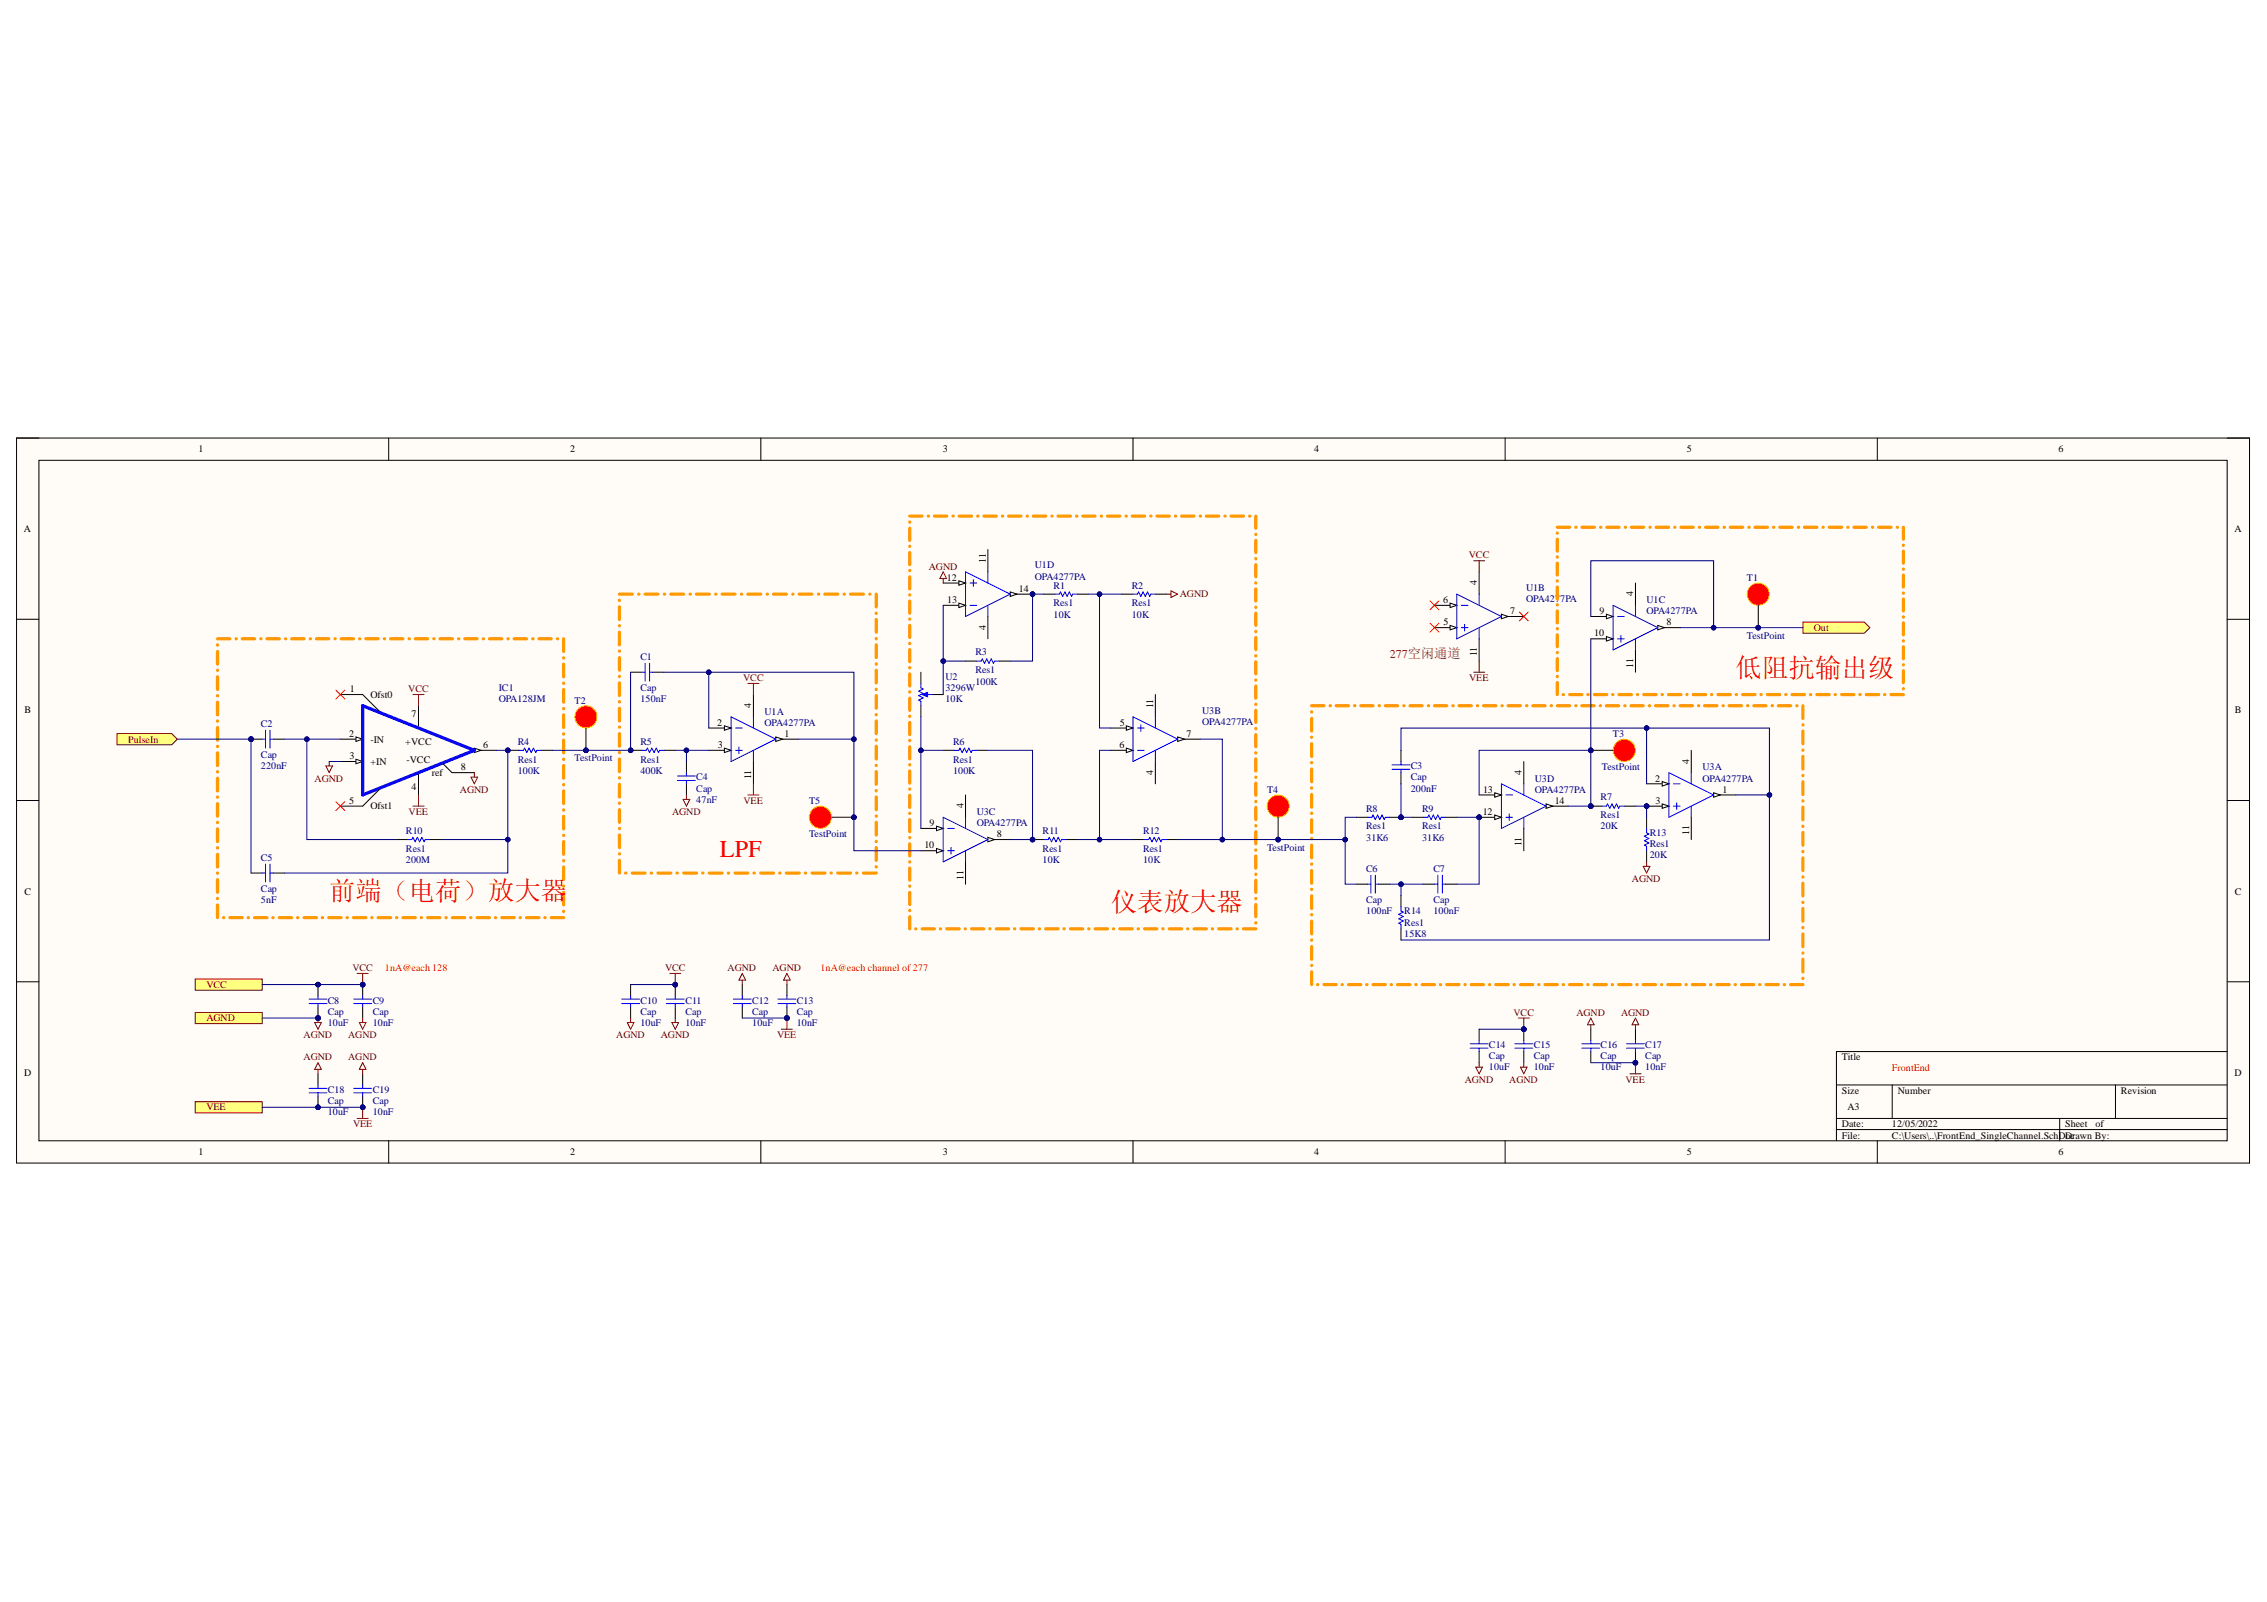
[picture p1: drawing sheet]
<svg xmlns="http://www.w3.org/2000/svg" width="297mm" height="210mm" viewBox="0 0 297 210" stroke-linecap="round" stroke-linejoin="round" font-family="sans-serif">
<defs><g id="words">
<g font-size="3.5" fill="#f00">
<text x="227.4" y="88.7">低阻抗输出级</text>
<text x="43.1" y="117.9">前端（电荷）放大器</text>
<text x="145.5" y="119.4">仪表放大器</text>
</g>
<text font-size="3.2" fill="#f00" x="94.3" y="112.2">LPF</text>
<text font-size="1.6" fill="#85200c" x="182.1" y="86.2">277空闲通道</text>
<g font-size="1.3">
<text x="26" y="59.3">1</text>
<text x="74.7" y="59.3">2</text>
<text x="123.5" y="59.3">3</text>
<text x="172.2" y="59.3">4</text>
<text x="221" y="59.3">5</text>
<text x="269.7" y="59.3">6</text>
<text x="3.1" y="69.7">A</text>
<text x="292.8" y="69.7">A</text>
<text x="124.1" y="76.1">12</text>
<text x="129.2" y="73.7" transform="rotate(-90 129.2 73.7)">11</text>
<text x="133.5" y="77.6">14</text>
<text x="193.5" y="76.7" transform="rotate(-90 193.5 76.7)">4</text>
<text x="124.1" y="79">13</text>
<text x="129.2" y="82.5" transform="rotate(-90 129.2 82.5)">4</text>
<text x="189.1" y="79">6</text>
<text x="189.1" y="81.9">5</text>
<text x="197.9" y="80.5">7</text>
<text x="208.9" y="83.4">10</text>
<text x="209.6" y="80.5">9</text>
<text x="214" y="78.1" transform="rotate(-90 214 78.1)">4</text>
<text x="218.4" y="81.9">8</text>
<text x="193.5" y="86" transform="rotate(-90 193.5 86)">11</text>
<text x="214" y="87.5" transform="rotate(-90 214 87.5)">11</text>
<text x="3.2" y="93.5">B</text>
<text x="45.8" y="90.7">1</text>
<text x="48.5" y="91.4">Ofst0</text>
<text x="53.9" y="93.9">7</text>
<text x="94" y="95.1">2</text>
<text x="98.4" y="92.8" transform="rotate(-90 98.4 92.8)">4</text>
<text x="146.7" y="95.1">5</text>
<text x="151.1" y="92.8" transform="rotate(-90 151.1 92.8)">11</text>
<text x="292.8" y="93.5">B</text>
<text x="45.7" y="96.5">2</text>
<text x="45.8" y="99.5">3</text>
<text x="48.5" y="97.3">-IN</text>
<text x="48.5" y="100.2">+IN</text>
<text x="53.1" y="97.6">+VCC</text>
<text x="53.3" y="99.9">-VCC</text>
<text x="56.6" y="101.7">ref</text>
<text x="60.4" y="100.9">8</text>
<text x="63.3" y="98">6</text>
<text x="94.1" y="98">3</text>
<text x="102.8" y="96.5">1</text>
<text x="146.7" y="98">6</text>
<text x="151.1" y="101.6" transform="rotate(-90 151.1 101.6)">4</text>
<text x="155.5" y="96.5">7</text>
<text x="199.4" y="101.5" transform="rotate(-90 199.4 101.5)">4</text>
<text x="221.3" y="100" transform="rotate(-90 221.3 100)">4</text>
<text x="45.7" y="105.3">5</text>
<text x="48.5" y="106.1">Ofst1</text>
<text x="53.9" y="103.6">4</text>
<text x="98.4" y="102.1" transform="rotate(-90 98.4 102.1)">11</text>
<text x="126.2" y="105.9" transform="rotate(-90 126.2 105.9)">4</text>
<text x="194.3" y="106.8">12</text>
<text x="194.3" y="103.9">13</text>
<text x="203.7" y="105.3">14</text>
<text x="216.9" y="102.4">2</text>
<text x="216.9" y="105.3">3</text>
<text x="225.7" y="103.9">1</text>
<text x="121.1" y="111.2">10</text>
<text x="121.8" y="108.2">9</text>
<text x="130.6" y="109.7">8</text>
<text x="199.4" y="110.9" transform="rotate(-90 199.4 110.9)">11</text>
<text x="221.3" y="109.4" transform="rotate(-90 221.3 109.4)">11</text>
<text x="3.2" y="117.2">C</text>
<text x="126.2" y="115.3" transform="rotate(-90 126.2 115.3)">11</text>
<text x="292.8" y="117.2">C</text>
<text x="3.2" y="140.9">D</text>
<text x="241.3" y="138.9">Title</text>
<text x="241.3" y="143.3">Size</text>
<text x="248.7" y="143.3">Number</text>
<text x="277.9" y="143.3">Revision</text>
<text x="292.8" y="140.9">D</text>
<text x="241.3" y="147.7">Date:</text>
<text x="241.3" y="149.2">File:</text>
<text x="242.1" y="145.5">A3</text>
<text x="247.9" y="147.7">12/05/2022</text>
<text x="247.9" y="149.2">C:\Users\..\FrontEnd_SingleChannel.SchDDrawn By:</text>
<text x="270.6" y="147.7">Sheet</text>
<text x="270.6" y="149.2">oc</text>
<text x="274.6" y="147.7">of</text>
<text x="26" y="151.4">1</text>
<text x="74.7" y="151.4">2</text>
<text x="123.5" y="151.4">3</text>
<text x="172.2" y="151.4">4</text>
<text x="221" y="151.4">5</text>
<text x="269.7" y="151.4">6</text>
</g>
<g font-size="1.3" fill="#800000">
<text x="121.7" y="74.6">AGND</text>
<text x="192.5" y="73.2">VCC</text>
<text x="154.6" y="78.3">AGND</text>
<text x="237.7" y="82.7">Out</text>
<text x="97.4" y="89.3">VCC</text>
<text x="192.5" y="89.3">VEE</text>
<text x="53.5" y="90.7">VCC</text>
<text x="16.8" y="97.3">PulseIn</text>
<text x="41.2" y="102.4">AGND</text>
<text x="53.5" y="106.8">VEE</text>
<text x="60.3" y="103.9">AGND</text>
<text x="88.1" y="106.8">AGND</text>
<text x="97.4" y="105.3">VEE</text>
<text x="213.8" y="115.6">AGND</text>
<text x="27" y="129.4">VCC</text>
<text x="46.2" y="127.2">VCC</text>
<text x="87.1" y="127.2">VCC</text>
<text x="95.3" y="127.2">AGND</text>
<text x="101.2" y="127.2">AGND</text>
<text x="27" y="133.8">AGND</text>
<text x="39.8" y="136">AGND</text>
<text x="45.6" y="136">AGND</text>
<text x="80.7" y="136">AGND</text>
<text x="86.6" y="136">AGND</text>
<text x="101.8" y="136">VEE</text>
<text x="198.3" y="133.1">VCC</text>
<text x="206.6" y="133.1">AGND</text>
<text x="212.4" y="133.1">AGND</text>
<text x="39.8" y="138.9">AGND</text>
<text x="45.6" y="138.9">AGND</text>
<text x="191.9" y="141.9">AGND</text>
<text x="197.8" y="141.9">AGND</text>
<text x="213" y="141.9">VEE</text>
<text x="27" y="145.5">VEE</text>
<text x="46.3" y="147.7">VEE</text>
</g>
<g font-size="1.3" fill="#000080">
<text x="135.6" y="74.5">U1D</text>
<text x="135.6" y="75.9">OPA4277PA</text>
<text x="138" y="77.1">R1</text>
<text x="148.3" y="77.1">R2</text>
<text x="200" y="77.4">U1B</text>
<text x="228.9" y="76.1">T1</text>
<text x="138" y="80.9">10K</text>
<text x="138" y="79.5">Res1</text>
<text x="148.3" y="80.9">10K</text>
<text x="148.3" y="79.5">Res1</text>
<text x="200" y="78.9">OPA4277PA</text>
<text x="215.7" y="79">U1C</text>
<text x="215.7" y="80.5">OPA4277PA</text>
<text x="228.9" y="83.7">TestPoint</text>
<text x="83.9" y="86.5">C1</text>
<text x="123.9" y="89.1">U2</text>
<text x="127.8" y="89.7">100K</text>
<text x="127.8" y="85.9">R3</text>
<text x="127.8" y="88.2">Res1</text>
<text x="34.2" y="95.2">C2</text>
<text x="65.3" y="90.6">IC1</text>
<text x="65.3" y="92">OPA128JM</text>
<text x="75.3" y="92.2">T2</text>
<text x="83.9" y="92">150nF</text>
<text x="83.9" y="90.6">Cap</text>
<text x="100.2" y="93.6">U1A</text>
<text x="100.2" y="95.1">OPA4277PA</text>
<text x="123.9" y="92">10K</text>
<text x="123.9" y="90.6">3296W</text>
<text x="157.5" y="93.5">U3B</text>
<text x="157.5" y="94.9">OPA4277PA</text>
<text x="34.2" y="100.8">220nF</text>
<text x="34.2" y="99.3">Cap</text>
<text x="67.8" y="101.4">100K</text>
<text x="67.8" y="97.6">R4</text>
<text x="67.8" y="99.9">Res1</text>
<text x="75.3" y="99.8">TestPoint</text>
<text x="83.9" y="101.4">400K</text>
<text x="83.9" y="97.6">R5</text>
<text x="83.9" y="99.9">Res1</text>
<text x="124.9" y="101.4">100K</text>
<text x="124.9" y="97.6">R6</text>
<text x="124.9" y="99.9">Res1</text>
<text x="184.8" y="100.8">C3</text>
<text x="209.9" y="100.9">TestPoint</text>
<text x="211.3" y="96.5">T3</text>
<text x="223.1" y="100.9">U3A</text>
<text x="91.2" y="105.2">47nF</text>
<text x="91.2" y="102.2">C4</text>
<text x="91.2" y="103.7">Cap</text>
<text x="106" y="105.3">T5</text>
<text x="128" y="106.8">U3C</text>
<text x="166" y="103.9">T4</text>
<text x="179" y="106.3">R8</text>
<text x="184.8" y="103.7">200nF</text>
<text x="184.8" y="102.2">Cap</text>
<text x="186.3" y="106.3">R9</text>
<text x="201.1" y="102.4">U3D</text>
<text x="201.1" y="103.9">OPA4277PA</text>
<text x="209.7" y="104.9">R7</text>
<text x="209.7" y="107.2">Res1</text>
<text x="223.1" y="102.4">OPA4277PA</text>
<text x="34.2" y="112.8">C5</text>
<text x="53.2" y="113.1">200M</text>
<text x="53.2" y="109.3">R10</text>
<text x="53.2" y="111.6">Res1</text>
<text x="106" y="109.7">TestPoint</text>
<text x="128" y="108.2">OPA4277PA</text>
<text x="136.6" y="113.1">10K</text>
<text x="136.6" y="109.3">R11</text>
<text x="136.6" y="111.6">Res1</text>
<text x="149.8" y="113.1">10K</text>
<text x="149.8" y="109.3">R12</text>
<text x="149.8" y="111.6">Res1</text>
<text x="166" y="111.5">TestPoint</text>
<text x="179" y="110.2">31K6</text>
<text x="179" y="108.7">Res1</text>
<text x="186.3" y="110.2">31K6</text>
<text x="186.3" y="108.7">Res1</text>
<text x="209.7" y="108.7">20K</text>
<text x="216.2" y="112.5">20K</text>
<text x="216.2" y="109.6">R13</text>
<text x="216.2" y="111">Res1</text>
<text x="34.2" y="118.3">5nF</text>
<text x="34.2" y="116.9">Cap</text>
<text x="179" y="119.8">100nF</text>
<text x="179" y="114.3">C6</text>
<text x="179" y="118.3">Cap</text>
<text x="184" y="119.8">R14</text>
<text x="187.8" y="119.8">100nF</text>
<text x="187.8" y="114.3">C7</text>
<text x="187.8" y="118.3">Cap</text>
<text x="184" y="122.7">15K8</text>
<text x="184" y="121.3">Res1</text>
<text x="43" y="131.5">C8</text>
<text x="48.8" y="131.5">C9</text>
<text x="83.9" y="131.5">C10</text>
<text x="89.8" y="131.5">C11</text>
<text x="98.6" y="131.5">C12</text>
<text x="104.4" y="131.5">C13</text>
<text x="43" y="134.4">10uF</text>
<text x="43" y="132.9">Cap</text>
<text x="48.8" y="134.4">10nF</text>
<text x="48.8" y="132.9">Cap</text>
<text x="83.9" y="134.4">10uF</text>
<text x="83.9" y="132.9">Cap</text>
<text x="89.8" y="134.4">10nF</text>
<text x="89.8" y="132.9">Cap</text>
<text x="98.6" y="134.4">10uF</text>
<text x="98.6" y="132.9">Cap</text>
<text x="104.4" y="134.4">10nF</text>
<text x="104.4" y="132.9">Cap</text>
<text x="195.1" y="137.3">C14</text>
<text x="201" y="137.3">C15</text>
<text x="209.7" y="137.3">C16</text>
<text x="215.6" y="137.3">C17</text>
<text x="43" y="143.2">C18</text>
<text x="48.8" y="143.2">C19</text>
<text x="195.1" y="140.3">10uF</text>
<text x="195.1" y="138.8">Cap</text>
<text x="201" y="140.3">10nF</text>
<text x="201" y="138.8">Cap</text>
<text x="209.7" y="140.3">10uF</text>
<text x="209.7" y="138.8">Cap</text>
<text x="215.6" y="140.3">10nF</text>
<text x="215.6" y="138.8">Cap</text>
<text x="43" y="146.1">10uF</text>
<text x="43" y="144.7">Cap</text>
<text x="48.8" y="146.1">10nF</text>
<text x="48.8" y="144.7">Cap</text>
</g>
<g font-size="1.3" fill="#f00">
<text x="50.4" y="127.2">1nA@each 128</text>
<text x="107.5" y="127.2">1nA@each channel of277</text>
<text x="247.9" y="140.4">FrontEnd</text>
</g>
</g></defs>
<path d="M2.2 57.4h292.5v95h-292.5z" fill-rule="evenodd" fill="#fffcf8"/>
<path d="M2.2 57.4h292.5v95h-292.5z" fill="none" stroke="#000" stroke-width=".13"/>
<path d="M5.1 60.3h286.7v89.2h-286.7z" fill-rule="evenodd" fill="#fffcf8"/>
<g fill="none" stroke="#000" stroke-width=".13">
<path d="M2.2 57.4h2.9M50.9 57.4v2.9M99.7 57.4v2.9M148.5 57.4v2.9M197.2 57.4v2.9M246 57.4v2.9M291.8 57.4h2.9v2.9M5.1 60.3h286.7v89.2h-286.7zM2.2 81.1h2.9M101.6 96.8h3M291.8 81.1h2.9M2.2 104.9h2.9"/>
<path d="M291.8 104.9h2.9M2.2 128.6h2.9M291.8 128.6h2.9M291.8 137.8h-51.2v11.7M50.9 149.5v2.9M99.7 149.5v2.9M148.5 149.5v2.9M197.2 149.5v2.9M240.6 142.2h51.2M240.6 146.5h51.2M240.6 148h51.2M246 149.5v2.9"/>
<path d="M247.9 142.2v4.3M269.9 146.5v3M277.2 142.2v4.3M294.7 149.5v2.9"/>
</g>
<path d="M101.6 96.6l.9 .2-.9 .3z" fill="#f8fcff"/>
<path d="M92.9 95.4h2.9M101.6 96.6l.9 .2-.9 .3z" fill="none" stroke="#000" stroke-width=".13"/>
<path d="M94.9 95.1l.9 .3-.9 .3z" fill="#f8fcff"/>
<path d="M92.9 98.3h2.9M94.9 95.1l.9 .3-.9 .3z" fill="none" stroke="#000" stroke-width=".13"/>
<path d="M94.9 98l.9 .3-.9 .3z" fill="#f8fcff"/>
<path d="M94.9 98l.9 .3-.9 .3zM98.7 91v2.9M98.7 99.8v2.9M145.5 95.4h3" fill="none" stroke="#000" stroke-width=".13"/>
<path d="M95.8 93.9l5.8 2.9-5.8 3zM96.4 95.4h.9M96.4 98.3h.9M96.8 97.9v.9M98.7 93.9v1.5M98.7 98.3v1.5" fill="none" stroke="#00f" stroke-width=".13"/>
<path d="M147.6 95.1l.9 .3-.9 .3z" fill="#f8fcff"/>
<path d="M145.5 98.3h3M147.6 95.1l.9 .3-.9 .3z" fill="none" stroke="#000" stroke-width=".13"/>
<path d="M147.6 98l.9 .3-.9 .3z" fill="#f8fcff"/>
<path d="M147.6 98l.9 .3-.9 .3zM154.3 96.8h2.9" fill="none" stroke="#000" stroke-width=".13"/>
<path d="M154.3 96.6l.9 .2-.9 .3z" fill="#f8fcff"/>
<path d="M151.4 91v2.9M151.4 99.8v2.9M154.3 96.6l.9 .2-.9 .3zM129.4 110h3" fill="none" stroke="#000" stroke-width=".13"/>
<path d="M148.5 93.9l5.8 2.9-5.8 3zM149 98.3h.9M149 95.4h.9M149.5 95v.8M151.4 93.9v1.5M151.4 98.3v1.5" fill="none" stroke="#00f" stroke-width=".13"/>
<path d="M129.4 109.7l.9 .3-.9 .3z" fill="#f8fcff"/>
<path d="M120.7 108.5h2.9M129.4 109.7l.9 .3-.9 .3z" fill="none" stroke="#000" stroke-width=".13"/>
<path d="M122.7 108.3l.9 .2-.9 .3z" fill="#f8fcff"/>
<path d="M120.7 111.5h2.9M122.7 108.3l.9 .2-.9 .3z" fill="none" stroke="#000" stroke-width=".13"/>
<path d="M122.7 111.2l.9 .3-.9 .3z" fill="#f8fcff"/>
<path d="M122.7 111.2l.9 .3-.9 .3zM126.5 104.2v2.9M126.5 112.9v3" fill="none" stroke="#000" stroke-width=".13"/>
<path d="M123.6 107.1l5.8 2.9-5.8 2.9zM124.2 108.5h.9M124.2 111.5h.9M124.6 111v.9M126.5 107.1v1.4M126.5 111.5v1.4" fill="none" stroke="#00f" stroke-width=".13"/>
<circle cx="135.3" cy="77.9" r=".29" fill="#000080"/>
<circle cx="135.3" cy="77.9" r=".29" fill="none" stroke="#000080" stroke-width=".13"/>
<path d="M123.6 76.4h2.9" fill="none" stroke="#000" stroke-width=".13"/>
<path d="M125.6 76.1l.9 .3-.9 .3z" fill="#f8fcff"/>
<path d="M123.6 79.3h2.9M125.6 76.1l.9 .3-.9 .3z" fill="none" stroke="#000" stroke-width=".13"/>
<path d="M125.6 79l.9 .3-.9 .3z" fill="#f8fcff"/>
<path d="M125.6 79l.9 .3-.9 .3zM132.4 77.8h2.9" fill="none" stroke="#000" stroke-width=".13"/>
<path d="M132.4 77.6l.8 .2-.8 .3z" fill="#f8fcff"/>
<path d="M132.4 77.6l.8 .2-.8 .3z" fill="none" stroke="#000" stroke-width=".13"/>
<circle cx="135.3" cy="77.9" r=".29" fill="#000080"/>
<circle cx="135.3" cy="77.9" r=".29" fill="none" stroke="#000080" stroke-width=".13"/>
<path d="M126.5 74.9l5.9 2.9-5.9 3zM127.1 79.3h.9M127.1 76.4h.9M127.5 76v.8M129.4 74.9v1.5M129.4 79.3v1.5" fill="none" stroke="#00f" stroke-width=".13"/>
<path d="M129.4 72v2.9M129.4 80.8v2.9" fill="none" stroke="#000" stroke-width=".13"/>
<path d="M15.3 96.1h7.2l.7 .7-.7 .8h-7.2z" fill-rule="evenodd" fill="#ffff80"/>
<path d="M15.3 96.1h7.2l.7 .7-.7 .8h-7.2z" fill="none" stroke="#800000" stroke-width=".13"/>
<path d="M44.6 91h2.9M44.6 96.8h2.9" fill="none" stroke="#000" stroke-width=".13"/>
<path d="M46.6 96.6l.9 .2-.9 .3z" fill="#f8fcff"/>
<path d="M44.6 99.8h2.9M46.6 96.6l.9 .2-.9 .3z" fill="none" stroke="#000" stroke-width=".13"/>
<path d="M46.6 99.5l.9 .3-.9 .3z" fill="#f8fcff"/>
<path d="M46.6 99.5l.9 .3-.9 .3zM62.1 98.3h3M44.6 105.6h2.9M54.8 101.2v3" fill="none" stroke="#000" stroke-width=".13"/>
<path d="M62.1 98l.9 .3-.9 .3z" fill="#f8fcff"/>
<path d="M47.5 91l2.2 2.2M54.8 92.5v2.9M62.1 98l.9 .3-.9 .3zM49.7 103.4l-2.2 2.2M58.1 100.1l1.1 1.1h2.9" fill="none" stroke="#000" stroke-width=".13"/>
<path d="M47.5 92.5l14.6 5.8-14.6 5.9z" fill="none" stroke="#00f" stroke-width=".42"/>
<path d="M25.6 132.7h8.8v1.4h-8.8z" fill-rule="evenodd" fill="#ffff80"/>
<path d="M25.6 132.7h8.8v1.4h-8.8z" fill="none" stroke="#800000" stroke-width=".13"/>
<path d="M44 90.4l1.2 1.2M45.2 90.4l-1.2 1.2M44 105l1.2 1.2M45.2 105l-1.2 1.2" fill="none" stroke="#f00" stroke-width=".13"/>
<path d="M51.9 110h1.5M56.3 110h1.5" fill="none" stroke="#000" stroke-width=".13"/>
<path d="M53.4 110h.6l.1-.3 .3 .6 .3-.6 .3 .6 .3-.6 .3 .6 .1-.3h.6" fill="none" stroke="#00f" stroke-width=".13"/>
<circle cx="32.9" cy="96.9" r=".29" fill="#000080"/>
<circle cx="32.9" cy="96.9" r=".29" fill="none" stroke="#000080" stroke-width=".13"/>
<path d="M32.9 96.8h1.5" fill="none" stroke="#000" stroke-width=".13"/>
<circle cx="32.9" cy="96.9" r=".29" fill="#000080"/>
<circle cx="32.9" cy="96.9" r=".29" fill="none" stroke="#000080" stroke-width=".13"/>
<path d="M35.8 96.8h1.5M32.9 114.4h1.5M35.8 114.4h1.5" fill="none" stroke="#000" stroke-width=".13"/>
<path d="M34.4 96.8h.4M34.8 95.7v2.3M35.4 95.7v2.3M35.4 96.8h.4M34.4 114.4h.4M34.8 113.2v2.4M35.4 113.2v2.4M35.4 114.4h.4" fill="none" stroke="#00f" stroke-width=".13"/>
<path d="M43.1 99.8v.6M54.1 91h1.5M54.8 91v1.5M42.7 100.4h.9l-.5 .8zM54.1 105.6h1.5M54.8 104.2v1.4M61.7 101.8h.9l-.5 .9zM62.1 101.2v.6" fill="none" stroke="#800000" stroke-width=".13"/>
<circle cx="66.5" cy="98.3" r=".29" fill="#000080"/>
<circle cx="66.5" cy="98.3" r=".29" fill="none" stroke="#000080" stroke-width=".13"/>
<path d="M66.5 98.3h1.5" fill="none" stroke="#000" stroke-width=".13"/>
<circle cx="66.5" cy="98.3" r=".29" fill="#000080"/>
<circle cx="66.5" cy="98.3" r=".29" fill="none" stroke="#000080" stroke-width=".13"/>
<path d="M70.9 98.3h1.5" fill="none" stroke="#000" stroke-width=".13"/>
<path d="M68 98.3h.6l.1-.3 .3 .6 .3-.6 .3 .6 .3-.6 .3 .6 .1-.3h.6" fill="none" stroke="#00f" stroke-width=".13"/>
<circle cx="82.6" cy="98.3" r=".29" fill="#000080"/>
<circle cx="82.6" cy="98.3" r=".29" fill="none" stroke="#000080" stroke-width=".13"/>
<path d="M82.6 98.3h1.5" fill="none" stroke="#000" stroke-width=".13"/>
<circle cx="82.6" cy="98.3" r=".29" fill="#000080"/>
<circle cx="82.6" cy="98.3" r=".29" fill="none" stroke="#000080" stroke-width=".13"/>
<path d="M82.6 88.1h1.5M85.6 88.1h1.4M87 98.3h1.5M89.9 99.8v1.4M120.7 88.1v1.4M120.7 92.5v1.4M122.1 91h1.5M123.6 98.3h1.5M128 98.3h1.4M89.9 102.7v1.5" fill="none" stroke="#000" stroke-width=".13"/>
<path d="M84.1 98.3h.6l.1-.3 .3 .6 .3-.6 .3 .6 .3-.6 .3 .6 .1-.3h.6M84.1 88.1h.4M84.5 86.9v2.3M85.1 86.9v2.3M85.1 88.1h.5M120.7 89.5v.6l.3 .2-.6 .3 .6 .3-.6 .3 .6 .2-.6 .3 .3 .2v.6M125.1 98.3h.5l.2-.3 .3 .6 .3-.6 .3 .6 .3-.6 .2 .6 .2-.3h.6M88.8 101.7h2.3M88.8 102.3h2.3M89.9 101.2v.5M89.9 102.3v.4" fill="none" stroke="#00f" stroke-width=".13"/>
<path d="M89.5 104.7h.9l-.5 .9zM89.9 104.2v.5" fill="none" stroke="#800000" stroke-width=".13"/>
<path d="M120.8 91l.7-.3v.6z" fill="#00f"/>
<path d="M120.8 91l.7-.3v.6zM121.5 91h.6M128 86.6h.6l.1-.3 .3 .6 .3-.6 .3 .6 .3-.6 .3 .6 .1-.3h.6" fill="none" stroke="#00f" stroke-width=".13"/>
<path d="M126.5 86.6h1.5M130.9 86.6h1.5" fill="none" stroke="#000" stroke-width=".13"/>
<path d="M123.6 74.9l.4 .9h-.9zM123.6 75.8v.6M98 89.5h1.4M98.7 89.5v1.5M98 104.2h1.4M98.7 102.7v1.5" fill="none" stroke="#800000" stroke-width=".13"/>
<circle cx="135.3" cy="110" r=".29" fill="#000080"/>
<circle cx="135.3" cy="110" r=".29" fill="none" stroke="#000080" stroke-width=".13"/>
<path d="M135.3 110h1.5" fill="none" stroke="#000" stroke-width=".13"/>
<circle cx="135.3" cy="110" r=".29" fill="#000080"/>
<circle cx="135.3" cy="110" r=".29" fill="none" stroke="#000080" stroke-width=".13"/>
<path d="M136.8 77.8h1.4M141.1 77.8h1.5M147 77.8h1.5M151.4 77.8h1.4M139.7 110h1.4M148.5 110h1.4M152.8 110h1.5" fill="none" stroke="#000" stroke-width=".13"/>
<path d="M138.2 77.8h.6l.1-.2 .3 .5 .3-.5 .3 .5 .3-.5 .3 .5 .2-.3h.5M148.5 77.8h.5l.2-.2 .3 .5 .3-.5 .3 .5 .3-.5 .2 .5 .2-.3h.6M136.8 110h.5l.2-.3 .3 .6 .3-.6 .3 .6 .3-.6 .2 .6 .2-.3h.6M149.9 110h.6l.1-.3 .3 .6 .3-.6 .3 .6 .3-.6 .3 .6 .2-.3h.5" fill="none" stroke="#00f" stroke-width=".13"/>
<path d="M152.8 77.8h.6M153.4 77.4l.9 .4-.9 .5z" fill="none" stroke="#800000" stroke-width=".13"/>
<circle cx="215.7" cy="105.6" r=".29" fill="#000080"/>
<circle cx="215.7" cy="105.6" r=".29" fill="none" stroke="#000080" stroke-width=".13"/>
<path d="M224.5 104.2h3" fill="none" stroke="#000" stroke-width=".13"/>
<path d="M224.5 103.9l.9 .3-.9 .3z" fill="#f8fcff"/>
<path d="M215.8 102.7h2.9M224.5 103.9l.9 .3-.9 .3z" fill="none" stroke="#000" stroke-width=".13"/>
<path d="M217.8 102.4l.9 .3-.9 .3z" fill="#f8fcff"/>
<path d="M215.8 105.6h2.9M217.8 102.4l.9 .3-.9 .3z" fill="none" stroke="#000" stroke-width=".13"/>
<path d="M217.8 105.3l.9 .3-.9 .3z" fill="#f8fcff"/>
<path d="M217.8 105.3l.9 .3-.9 .3z" fill="none" stroke="#000" stroke-width=".13"/>
<circle cx="215.7" cy="105.6" r=".29" fill="#000080"/>
<circle cx="215.7" cy="105.6" r=".29" fill="none" stroke="#000080" stroke-width=".13"/>
<path d="M218.7 101.2l5.8 3-5.8 2.9zM219.3 102.7h.8M219.3 105.6h.8M219.7 105.2v.9M221.6 101.2v1.5M221.6 105.6v1.5" fill="none" stroke="#00f" stroke-width=".13"/>
<path d="M188 82.2h2.9M221.6 98.3v2.9M221.6 107.1v2.9" fill="none" stroke="#000" stroke-width=".13"/>
<path d="M190 81.9l.9 .3-.9 .3z" fill="#f8fcff"/>
<path d="M188 79.3h2.9M190 81.9l.9 .3-.9 .3z" fill="none" stroke="#000" stroke-width=".13"/>
<path d="M190 79l.9 .3-.9 .3z" fill="#f8fcff"/>
<path d="M190 79l.9 .3-.9 .3zM196.7 80.8h3" fill="none" stroke="#000" stroke-width=".13"/>
<path d="M196.7 80.5l.9 .3-.9 .3z" fill="#f8fcff"/>
<path d="M193.8 74.9v2.9M193.8 83.7v2.9M196.7 80.5l.9 .3-.9 .3zM217.2 82.2h2.9" fill="none" stroke="#000" stroke-width=".13"/>
<path d="M190.9 77.8l5.8 3-5.8 2.9zM191.5 79.3h.8M193.8 77.8v1.5M191.5 82.2h.8M191.9 81.8v.9M193.8 82.2v1.5" fill="none" stroke="#00f" stroke-width=".13"/>
<path d="M217.2 81.9l.9 .3-.9 .3z" fill="#f8fcff"/>
<path d="M208.4 80.8h3M217.2 81.9l.9 .3-.9 .3z" fill="none" stroke="#000" stroke-width=".13"/>
<path d="M210.5 80.5l.9 .3-.9 .3z" fill="#f8fcff"/>
<path d="M208.4 83.7h3M210.5 80.5l.9 .3-.9 .3z" fill="none" stroke="#000" stroke-width=".13"/>
<path d="M210.5 83.4l.9 .3-.9 .3z" fill="#f8fcff"/>
<path d="M214.3 76.4v2.9M210.5 83.4l.9 .3-.9 .3zM214.3 85.2v2.9" fill="none" stroke="#000" stroke-width=".13"/>
<path d="M211.4 79.3l5.8 2.9-5.8 3zM214.3 79.3v1.5M211.9 80.8h.9M211.9 83.7h.9M212.4 83.3v.8M214.3 83.7v1.5" fill="none" stroke="#00f" stroke-width=".13"/>
<circle cx="193.8" cy="107.1" r=".29" fill="#000080"/>
<circle cx="193.8" cy="107.1" r=".29" fill="none" stroke="#000080" stroke-width=".13"/>
<path d="M193.8 107.1h2.9" fill="none" stroke="#000" stroke-width=".13"/>
<path d="M195.8 106.8l.9 .3-.9 .3z" fill="#f8fcff"/>
<path d="M195.8 106.8l.9 .3-.9 .3z" fill="none" stroke="#000" stroke-width=".13"/>
<circle cx="193.8" cy="107.1" r=".29" fill="#000080"/>
<circle cx="193.8" cy="107.1" r=".29" fill="none" stroke="#000080" stroke-width=".13"/>
<path d="M193.8 104.2h2.9" fill="none" stroke="#000" stroke-width=".13"/>
<path d="M195.8 103.9l.9 .3-.9 .3z" fill="#f8fcff"/>
<path d="M195.8 103.9l.9 .3-.9 .3zM202.6 105.6h2.9" fill="none" stroke="#000" stroke-width=".13"/>
<path d="M202.6 105.3l.9 .3-.9 .3z" fill="#f8fcff"/>
<path d="M199.7 99.8v2.9M199.7 108.5v3M202.6 105.3l.9 .3-.9 .3z" fill="none" stroke="#000" stroke-width=".13"/>
<path d="M196.7 102.7l5.9 2.9-5.9 2.9zM197.3 104.2h.9M197.3 107.1h.9M197.8 106.6v.9M199.7 102.7v1.5M199.7 107.1v1.4" fill="none" stroke="#00f" stroke-width=".13"/>
<g fill="none" stroke="#f90" stroke-width=".42">
<path d="M81.2 77.8h1.6M81.2 78.6v.1M81.2 79.5v1.7M83.7 77.8h.1M84.5 77.8h1.7M87.1 77.8h.1M87.9 77.8h1.7M90.4 77.8h.1M91.3 77.8h1.6M93.8 77.8h.1M94.6 77.8h1.7M97.1 77.8h.1"/>
<path d="M98 77.8h1.7M100.5 77.8h.1M101.4 77.8h1.6M103.9 77.8h.1M104.7 77.8h1.7M107.2 77.8h.1M108.1 77.8h1.7M110.6 77.8h.1M111.4 77.8h1.7M114 77.8h.1M114.8 77.8v1.7M119.2 67.6h1.6"/>
<path d="M119.2 68.4h.1M119.2 69.2v1.6M119.2 71.6h.1M119.2 72.4v1.6M119.2 74.7v.1M119.2 75.6v1.6M119.2 77.9v.1M119.2 78.8v1.5M121.6 67.6h.1M122.4 67.6h1.7M124.9 67.6h.1M125.7 67.6h1.6"/>
<path d="M128.1 67.6h.1M128.9 67.6h1.6M131.3 67.6h.1M132.2 67.6h1.6M134.6 67.6h.1M135.4 67.6h1.6M137.8 67.6h.1M138.6 67.6h1.7M141.1 67.6h.1M141.9 67.6h1.6M144.3 67.6h.1M145.1 67.6h1.6"/>
<path d="M147.5 67.6h.1M148.4 67.6h1.6M150.8 67.6h.1M151.6 67.6h1.6M154 67.6h.1M154.8 67.6h1.7M157.3 67.6h.1M158.1 67.6h1.6M160.5 67.6h.1M161.3 67.6h1.6M163.7 67.6h.1M164.5 67.6v1.6"/>
<path d="M164.5 70h.1M164.5 70.8v1.6M164.5 73.2h.1M164.5 74v1.6M164.5 76.4h.1M164.5 77.2v1.6M164.5 79.6h.1M28.5 83.7h1.6M28.5 84.5h.1M28.5 85.4v1.6M28.5 87.8h.1M28.5 88.7v1.6"/>
<path d="M28.5 91.1v.1M28.5 92v1.7M28.5 94.5h.1M28.5 95.3v1.7M28.5 97.8h.1M28.5 98.6v1.7M30.9 83.7h.1M31.7 83.7h1.7M34.2 83.7h.1M35 83.7h1.6M37.4 83.7h.1M38.2 83.7h1.6"/>
<path d="M40.6 83.7h.1M41.5 83.7h1.6M43.9 83.7h.1M44.7 83.7h1.6M47.1 83.7h.1M47.9 83.7h1.7M50.4 83.7h.1M51.2 83.7h1.6M53.6 83.7h.1M54.4 83.7h1.6M56.8 83.7h.1M57.7 83.7h1.6"/>
<path d="M60.1 83.7h.1M60.9 83.7h1.6M63.3 83.7h.1M64.1 83.7h1.7M66.6 83.7h.1M67.4 83.7h1.6M69.8 83.7h.1M70.6 83.7h1.6M73 83.7h.1M73.8 83.7v1.7M73.9 86.2h.1M73.9 87v1.7"/>
<path d="M73.9 89.5h.1M73.9 90.3v1.7M73.9 92.8v.1M73.9 93.7v1.6M73.9 96.2h.1M73.9 97v1.6M73.9 99.5h.1M81.2 82h.1M81.2 82.8v1.7M81.2 85.3h.1M81.2 86.2v1.6M81.2 88.6h.1"/>
<path d="M81.2 89.5v1.6M81.2 91.9v.1M81.2 92.8v1.7M81.2 95.3h.1M81.2 96.1v1.7M81.2 98.6h.1M81.2 99.4v1.7M114.8 80.3v.1M114.8 81.2v1.6M114.8 83.7h.1M114.8 84.5v1.7M114.8 87h.1"/>
<path d="M114.8 87.8v1.7M114.8 90.3h.1M114.8 91.1v1.7M114.8 93.6v.1M114.8 94.5v1.6M114.8 96.9v.1M114.8 97.8v1.6M119.2 81.1h.1M119.2 81.9v1.6M119.2 84.3h.1M119.2 85.1v1.6M119.2 87.5h.1"/>
<path d="M119.2 88.3v1.6M119.2 90.6v.1M119.2 91.5v1.6M119.2 93.8v.1M119.2 94.7v1.6M119.2 97h.1M119.2 97.8v1.6M164.5 80.3v1.6M164.5 82.7v.1M164.5 83.5v1.6M164.5 85.9h.1M164.5 86.7v1.6"/>
<path d="M164.5 89.1h.1M164.5 89.9v1.6M164.5 92.3h.1M164.5 93.1v1.6M164.5 95.5h.1M164.5 96.3v1.5M164.5 98.6v.1M164.5 99.4v1.6M28.5 101.1h.1M28.5 102v1.6M28.5 104.4v.1M28.5 105.3v1.6"/>
<path d="M28.5 107.7v.1M28.5 108.6v1.7M28.5 111.1h.1M28.5 111.9v1.7M28.5 114.4h.1M28.5 115.3v1.6M28.5 117.7h.1M28.5 118.6v1.6M73.9 100.3v1.7M73.9 102.8h.1M73.9 103.6v1.7M73.9 106.1v.1"/>
<path d="M73.9 106.9v1.7M73.9 109.4v.1M73.9 110.3v1.6M73.9 112.8h.1M73.9 113.6v1.7M73.9 116.1h.1M73.9 116.9v1.7M73.9 119.4h.1M81.2 101.9h.1M81.2 102.8v1.6M81.2 105.2v.1M81.2 106.1v1.6"/>
<path d="M81.2 108.5v.1M81.2 109.4v1.7M81.2 111.9h.1M81.2 112.7v1.7M82 114.4h.1M82.8 114.4h1.7M85.3 114.4h.1M86.2 114.4h1.7M88.7 114.4h.1M89.6 114.4h1.7M92.1 114.4h.1M92.9 114.4h1.7"/>
<path d="M95.4 114.4h.1M96.3 114.4h1.7M98.8 114.4h.1M99.7 114.4h1.7M102.2 114.4h.1M103 114.4h1.7M105.5 114.4h.1M106.4 114.4h1.7M108.9 114.4h.1M109.8 114.4h1.6M112.3 114.4h.1M113.1 114.4h1.7"/>
<path d="M114.8 100.3h.1M114.8 101.1v1.7M114.8 103.6h.1M114.8 104.4v1.7M114.8 106.9h.1M114.8 107.7v1.7M114.8 110.2v.1M114.8 111.1v1.6M114.8 113.6h.1M119.2 100.2h.1M119.2 101v1.6M119.2 103.4h.1"/>
<path d="M119.2 104.2v1.6M119.2 106.6h.1M119.2 107.4v1.6M119.2 109.7v.1M119.2 110.6v1.6M119.2 112.9v.1M119.2 113.7v1.6M119.2 116.1h.1M119.2 116.9v1.6M119.2 119.3h.1M164.5 101.8h.1M164.5 102.6v1.6"/>
<path d="M164.5 105h.1M164.5 105.8v1.6M164.5 108.2h.1M164.5 109v1.6M164.5 111.4h.1M164.5 112.2v1.5M164.5 114.5v.1M164.5 115.3v1.6M164.5 117.7v.1M164.5 118.5v1.6M29.3 120.2h.1M30.1 120.2h1.6"/>
<path d="M32.5 120.2h.1M33.4 120.2h1.6M35.8 120.2h.1M36.6 120.2h1.6M39 120.2h.1M39.8 120.2h1.7M42.2 120.2h.1M43.1 120.2h1.6M45.5 120.2h.1M46.3 120.2h1.6M48.7 120.2h.1M49.6 120.2h1.6"/>
<path d="M52 120.2h.1M52.8 120.2h1.6M55.2 120.2h.1M56 120.2h1.7M58.4 120.2h.1M59.3 120.2h1.6M61.7 120.2h.1M62.5 120.2h1.6M64.9 120.2h.1M65.8 120.2h1.6M68.1 120.2h.1M69 120.2h1.6"/>
<path d="M71.4 120.2h.1M72.2 120.2h1.7M119.2 120.1v1.6M120 121.7h.1M120.8 121.7h1.6M123.2 121.7h.1M124.1 121.7h1.6M126.5 121.7h.1M127.3 121.7h1.6M129.7 121.7h.1M130.5 121.7h1.7M132.9 121.7h.1"/>
<path d="M133.8 121.7h1.6M136.2 121.7h.1M137 121.7h1.6M139.4 121.7h.1M140.3 121.7h1.6M142.7 121.7h.1M143.5 121.7h1.6M145.9 121.7h.1M146.7 121.7h1.7M149.1 121.7h.1M150 121.7h1.6M152.4 121.7h.1"/>
<path d="M153.2 121.7h1.6M155.6 121.7h.1M156.5 121.7h1.6M158.8 121.7h.1M159.7 121.7h1.6M162.1 121.7h.1M162.9 121.7h1.6M164.5 120.9h.1"/>
</g>
<circle cx="183.6" cy="107.1" r=".29" fill="#000080"/>
<circle cx="183.6" cy="107.1" r=".29" fill="none" stroke="#000080" stroke-width=".13"/>
<path d="M177.7 107.1h1.5M182.1 107.1h1.5" fill="none" stroke="#000" stroke-width=".13"/>
<circle cx="183.6" cy="107.1" r=".29" fill="#000080"/>
<circle cx="183.6" cy="107.1" r=".29" fill="none" stroke="#000080" stroke-width=".13"/>
<g fill="none" stroke="#00f" stroke-width=".13">
<path d="M183.6 99.8v.4M179.2 107.1h.6l.1-.3 .3 .6 .3-.6 .3 .6 .3-.6 .3 .6 .1-.3h.6M179.2 115.8h.4M179.6 114.7v2.3M180.2 114.7v2.3M180.2 115.8h.4M182.4 100.8h2.3M182.4 100.2h2.3M183.6 100.8v.4M183.6 118.8v.6l.3 .1-.6 .3 .6 .3-.6 .3 .6 .3-.6 .3 .3 .1v.6M186.5 107.1h.6l.1-.3 .3 .6 .3-.6 .3 .6 .3-.6 .3 .6 .1-.3h.6M188 115.8h.4"/>
<path d="M188.4 114.7v2.3M189 115.8h.4M189 114.7v2.3"/>
</g>
<path d="M183.6 98.3v1.5M177.7 115.8h1.5M180.6 115.8h1.5M183.6 101.2v1.5M183.6 117.3v1.5M185 107.1h1.5M186.5 115.8h1.5M189.4 107.1h1.5M189.4 115.8h1.5M183.6 121.7v1.5" fill="none" stroke="#000" stroke-width=".13"/>
<circle cx="208.4" cy="105.6" r=".29" fill="#000080"/>
<circle cx="208.4" cy="105.6" r=".29" fill="none" stroke="#000080" stroke-width=".13"/>
<path d="M208.4 105.6h1.5M212.8 105.6h1.5" fill="none" stroke="#000" stroke-width=".13"/>
<circle cx="208.4" cy="105.6" r=".29" fill="#000080"/>
<circle cx="208.4" cy="105.6" r=".29" fill="none" stroke="#000080" stroke-width=".13"/>
<path d="M209.9 105.6h.6l.1-.3 .3 .6 .3-.6 .3 .6 .3-.6 .3 .6 .1-.3h.6M215.8 108.5v.6l.2 .2-.5 .3 .5 .3-.5 .3 .5 .2-.5 .3 .3 .2v.6" fill="none" stroke="#00f" stroke-width=".13"/>
<path d="M215.8 107.1v1.4M215.8 111.5v1.4" fill="none" stroke="#000" stroke-width=".13"/>
<path d="M215.3 113.5h.9l-.4 .9zM215.8 112.9v.6" fill="none" stroke="#800000" stroke-width=".13"/>
<path d="M236.2 81.5h8.1l.7 .7-.7 .8h-8.1z" fill-rule="evenodd" fill="#ffff80"/>
<path d="M236.2 81.5h8.1l.7 .7-.7 .8h-8.1z" fill="none" stroke="#800000" stroke-width=".13"/>
<path d="M187.4 78.7l1.1 1.2M188.5 78.7l-1.1 1.2M187.4 81.7l1.1 1.1M188.5 81.7l-1.1 1.1M199.1 80.2l1.1 1.2M200.2 80.2l-1.1 1.2" fill="none" stroke="#f00" stroke-width=".13"/>
<g fill="none" stroke="#f90" stroke-width=".42">
<path d="M204 69.1h1.7M204 69.8v.1M204 70.7v1.5M204 73h.1M204 73.8v1.5M204 76.1h.1M204 76.9v1.6M204 79.2v.1M206.5 69.1h.1M207.3 69.1h1.6M209.7 69.1h.1M210.5 69.1h1.6"/>
<path d="M213 69.1h.1M213.8 69.1h1.6M216.2 69.1h.1M217 69.1h1.6M219.4 69.1h.1M220.2 69.1h1.7M222.7 69.1h.1M223.5 69.1h1.6M225.9 69.1h.1M226.7 69.1h1.6M229.2 69.1h.1M230 69.1h1.6"/>
<path d="M232.4 69.1h.1M233.2 69.1h1.6M235.6 69.1h.1M236.4 69.1h1.7M238.9 69.1h.1M239.7 69.1h1.6M242.1 69.1h.1M242.9 69.1h1.6M245.3 69.1h.1M246.2 69.1h1.6M248.6 69.1h.1M249.4 69.1v1.6"/>
<path d="M249.4 71.4v.1M249.4 72.2v1.6M249.4 74.6h.1M249.4 75.3v1.6M249.4 77.7h.1M249.4 78.5v1.5M171.9 93.3h.1M171.9 94.1v1.7M171.9 96.6h.1M171.9 97.5v1.6M171.9 99.9h.1M171.9 92.5h1.6"/>
<path d="M174.3 92.5h.1M175.1 92.5h1.6M177.5 92.5h.1M178.3 92.5h1.6M180.7 92.5h.1M181.5 92.5h1.6M183.9 92.5h.1M184.7 92.5h1.6M187.2 92.5h.1M188 92.5h1.6M190.4 92.5h.1M191.2 92.5h1.6"/>
<path d="M193.6 92.5h.1M194.4 92.5h1.6M196.8 92.5h.1M197.6 92.5h1.6M200 92.5h.1M200.8 92.5h1.6M203.2 92.5h.1M204 80v1.6M204 82.4h.1M204 83.2v1.5M204 85.5h.1M204 86.3v1.6"/>
<path d="M204 88.6v.1M204 89.4v1.6M204 92.5h1.7M204.8 91h.1M205.7 91h1.6M206.5 92.5h.1M207.3 92.5h1.6M208.1 91h.1M208.9 91h1.6M209.7 92.5h.1M210.5 92.5h1.6M211.3 91h.1"/>
<path d="M212.1 91h1.7M212.9 92.5h.1M213.7 92.5h1.6M214.5 91h.1M215.4 91h1.6M216.1 92.5h.1M216.9 92.5h1.6M217.8 91h.1M218.6 91h1.6M219.3 92.5h.1M220.1 92.5h1.6M221 91h.1"/>
<path d="M221.9 91h1.6M222.6 92.5h.1M223.4 92.5h1.6M224.3 91h.1M225.1 91h1.6M225.8 92.5h.1M226.6 92.5h1.6M227.5 91h.1M228.3 91h1.7M229 92.5h.1M229.8 92.5h1.6M230.7 91h.1"/>
<path d="M231.6 91h1.6M232.2 92.5h.1M233 92.5h1.6M234 91h.1M234.8 91h1.6M235.4 92.5h.1M236.2 92.5v1.6M236.2 95h.1M236.2 95.8v1.7M236.2 98.3h.1M236.2 99.1v1.7M237.2 91h.1"/>
<path d="M238.1 91h1.6M240.5 91h.1M241.3 91h1.6M243.7 91h.1M244.5 91h1.7M246.9 91h.1M247.8 91h1.6M249.4 80.8v.1M249.4 81.6v1.6M249.4 84h.1M249.4 84.7v1.6M249.4 87.1h.1"/>
<path d="M249.4 87.9v1.5M249.4 90.2v.1M171.9 100.8v1.6M171.9 103.2v.1M171.9 104.1v1.7M171.9 106.6h.1M171.9 107.4v1.7M171.9 109.9h.1M171.9 110.7v1.7M171.9 113.2h.1M171.9 114.1v1.6M171.9 116.5v.1"/>
<path d="M171.9 117.4v1.6M171.9 119.8v.1M236.2 101.6h.1M236.2 102.4v1.7M236.2 104.9v.1M236.2 105.8v1.6M236.2 108.2v.1M236.2 109.1v1.6M236.2 111.6h.1M236.2 112.4v1.7M236.2 114.9h.1M236.2 115.7v1.7"/>
<path d="M236.2 118.2h.1M236.2 119v1.7M171.9 120.7v1.7M171.9 123.2h.1M171.9 124v1.7M171.9 126.5h.1M171.9 127.3v1.7M172.6 129h.1M173.5 129h1.6M175.9 129h.1M176.7 129h1.6M179.1 129h.1"/>
<path d="M179.9 129h1.6M182.3 129h.1M183.1 129h1.6M185.5 129h.1M186.3 129h1.7M188.7 129h.1M189.6 129h1.6M191.9 129h.1M192.8 129h1.6M195.2 129h.1M196 129h1.6M198.4 129h.1"/>
<path d="M199.2 129h1.6M201.6 129h.1M202.4 129h1.6M204.8 129h.1M205.7 129h1.6M208 129h.1M208.9 129h1.6M211.3 129h.1M212.1 129h1.6M214.5 129h.1M215.3 129h1.6M217.7 129h.1"/>
<path d="M218.5 129h1.6M220.9 129h.1M221.7 129h1.7M224.1 129h.1M225 129h1.6M227.3 129h.1M228.2 129h1.6M230.6 129h.1M231.4 129h1.6M233.8 129h.1M234.6 129h1.6M236.2 121.5v.1"/>
<path d="M236.2 122.4v1.6M236.2 124.9h.1M236.2 125.7v1.6M236.2 128.2h.1"/>
</g>
<circle cx="47.5" cy="129" r=".29" fill="#000080"/>
<circle cx="47.5" cy="129" r=".29" fill="none" stroke="#000080" stroke-width=".13"/>
<path d="M47.5 129v1.5M47.5 131.9v1.5" fill="none" stroke="#000" stroke-width=".13"/>
<circle cx="47.5" cy="129" r=".29" fill="#000080"/>
<circle cx="47.5" cy="129" r=".29" fill="none" stroke="#000080" stroke-width=".13"/>
<path d="M46.3 130.9h2.4M46.3 131.5h2.4M47.5 130.5v.4M47.5 131.5v.4" fill="none" stroke="#00f" stroke-width=".13"/>
<path d="M46.8 127.5h1.4M47.1 134h.9l-.5 .9zM47.5 127.5v1.5M47.5 133.4v.6" fill="none" stroke="#800000" stroke-width=".13"/>
<circle cx="47.5" cy="129" r=".29" fill="#000080"/>
<circle cx="47.5" cy="129" r=".29" fill="none" stroke="#000080" stroke-width=".13"/>
<circle cx="41.7" cy="133.4" r=".29" fill="#000080"/>
<circle cx="41.7" cy="133.4" r=".29" fill="none" stroke="#000080" stroke-width=".13"/>
<circle cx="41.7" cy="129" r=".29" fill="#000080"/>
<circle cx="41.7" cy="129" r=".29" fill="none" stroke="#000080" stroke-width=".13"/>
<path d="M41.7 131.9v1.5" fill="none" stroke="#000" stroke-width=".13"/>
<circle cx="41.7" cy="133.4" r=".29" fill="#000080"/>
<circle cx="41.7" cy="133.4" r=".29" fill="none" stroke="#000080" stroke-width=".13"/>
<path d="M41.7 129v1.5" fill="none" stroke="#000" stroke-width=".13"/>
<circle cx="41.7" cy="129" r=".29" fill="#000080"/>
<circle cx="41.7" cy="129" r=".29" fill="none" stroke="#000080" stroke-width=".13"/>
<path d="M40.5 130.9h2.3M40.5 131.5h2.3M41.7 130.5v.4M41.7 131.5v.4" fill="none" stroke="#00f" stroke-width=".13"/>
<path d="M41.2 134h.9l-.4 .9zM41.7 133.4v.6" fill="none" stroke="#800000" stroke-width=".13"/>
<circle cx="41.7" cy="133.4" r=".29" fill="#000080"/>
<circle cx="41.7" cy="133.4" r=".29" fill="none" stroke="#000080" stroke-width=".13"/>
<circle cx="47.5" cy="145.1" r=".29" fill="#000080"/>
<circle cx="47.5" cy="145.1" r=".29" fill="none" stroke="#000080" stroke-width=".13"/>
<path d="M47.5 140.7v1.5M47.5 143.6v1.5" fill="none" stroke="#000" stroke-width=".13"/>
<circle cx="47.5" cy="145.1" r=".29" fill="#000080"/>
<circle cx="47.5" cy="145.1" r=".29" fill="none" stroke="#000080" stroke-width=".13"/>
<path d="M46.3 143.2h2.4M46.3 142.6h2.4M47.5 142.2v.4M47.5 143.2v.4" fill="none" stroke="#00f" stroke-width=".13"/>
<path d="M47.5 139.2l.5 .9h-.9zM46.8 146.5h1.4M47.5 140.1v.6M47.5 145.1v1.4" fill="none" stroke="#800000" stroke-width=".13"/>
<circle cx="47.5" cy="145.1" r=".29" fill="#000080"/>
<circle cx="47.5" cy="145.1" r=".29" fill="none" stroke="#000080" stroke-width=".13"/>
<circle cx="41.7" cy="145.1" r=".29" fill="#000080"/>
<circle cx="41.7" cy="145.1" r=".29" fill="none" stroke="#000080" stroke-width=".13"/>
<path d="M41.7 140.7v1.5M41.7 143.6v1.5" fill="none" stroke="#000" stroke-width=".13"/>
<circle cx="41.7" cy="145.1" r=".29" fill="#000080"/>
<circle cx="41.7" cy="145.1" r=".29" fill="none" stroke="#000080" stroke-width=".13"/>
<path d="M40.5 143.2h2.3M40.5 142.6h2.3M41.7 142.2v.4M41.7 143.2v.4" fill="none" stroke="#00f" stroke-width=".13"/>
<path d="M41.7 139.2l.4 .9h-.9zM41.7 140.1v.6" fill="none" stroke="#800000" stroke-width=".13"/>
<circle cx="88.5" cy="129" r=".29" fill="#000080"/>
<circle cx="88.5" cy="129" r=".29" fill="none" stroke="#000080" stroke-width=".13"/>
<path d="M88.5 129v1.5M88.5 131.9v1.5" fill="none" stroke="#000" stroke-width=".13"/>
<circle cx="88.5" cy="129" r=".29" fill="#000080"/>
<circle cx="88.5" cy="129" r=".29" fill="none" stroke="#000080" stroke-width=".13"/>
<path d="M87.3 130.9h2.4M87.3 131.5h2.4M88.5 130.5v.4M88.5 131.5v.4" fill="none" stroke="#00f" stroke-width=".13"/>
<path d="M87.7 127.5h1.5M88 134h.9l-.4 .9zM88.5 127.5v1.5M88.5 133.4v.6" fill="none" stroke="#800000" stroke-width=".13"/>
<circle cx="88.5" cy="129" r=".29" fill="#000080"/>
<circle cx="88.5" cy="129" r=".29" fill="none" stroke="#000080" stroke-width=".13"/>
<path d="M82.6 129v1.5M82.6 131.9v1.5" fill="none" stroke="#000" stroke-width=".13"/>
<path d="M81.5 130.9h2.3M81.5 131.5h2.3M82.6 130.5v.4M82.6 131.5v.4" fill="none" stroke="#00f" stroke-width=".13"/>
<path d="M82.2 134h.9l-.5 .9zM82.6 133.4v.6" fill="none" stroke="#800000" stroke-width=".13"/>
<circle cx="103.1" cy="133.4" r=".29" fill="#000080"/>
<circle cx="103.1" cy="133.4" r=".29" fill="none" stroke="#000080" stroke-width=".13"/>
<path d="M103.1 129v1.5M103.1 131.9v1.5" fill="none" stroke="#000" stroke-width=".13"/>
<circle cx="103.1" cy="133.4" r=".29" fill="#000080"/>
<circle cx="103.1" cy="133.4" r=".29" fill="none" stroke="#000080" stroke-width=".13"/>
<path d="M101.9 131.5h2.4M101.9 130.9h2.4M103.1 130.5v.4M103.1 131.5v.4" fill="none" stroke="#00f" stroke-width=".13"/>
<path d="M102.4 134.9h1.4M103.1 127.5l.4 .9h-.8zM103.1 128.4v.6M103.1 133.4v1.5" fill="none" stroke="#800000" stroke-width=".13"/>
<circle cx="103.1" cy="133.4" r=".29" fill="#000080"/>
<circle cx="103.1" cy="133.4" r=".29" fill="none" stroke="#000080" stroke-width=".13"/>
<path d="M97.3 129v1.5M97.3 131.9v1.5" fill="none" stroke="#000" stroke-width=".13"/>
<path d="M96.1 131.5h2.3M96.1 130.9h2.3M97.3 130.5v.4M97.3 131.5v.4" fill="none" stroke="#00f" stroke-width=".13"/>
<path d="M97.3 127.5l.4 .9h-.9zM97.3 128.4v.6" fill="none" stroke="#800000" stroke-width=".13"/>
<circle cx="199.7" cy="134.9" r=".29" fill="#000080"/>
<circle cx="199.7" cy="134.9" r=".29" fill="none" stroke="#000080" stroke-width=".13"/>
<path d="M199.7 134.9v1.4M199.7 137.8v1.4" fill="none" stroke="#000" stroke-width=".13"/>
<circle cx="199.7" cy="134.9" r=".29" fill="#000080"/>
<circle cx="199.7" cy="134.9" r=".29" fill="none" stroke="#000080" stroke-width=".13"/>
<path d="M198.5 136.8h2.3M198.5 137.3h2.3M199.7 136.3v.5M199.7 137.3v.5" fill="none" stroke="#00f" stroke-width=".13"/>
<path d="M198.9 133.4h1.5M199.2 139.8h.9l-.4 .9zM199.7 133.4v1.5M199.7 139.2v.6" fill="none" stroke="#800000" stroke-width=".13"/>
<circle cx="199.7" cy="134.9" r=".29" fill="#000080"/>
<circle cx="199.7" cy="134.9" r=".29" fill="none" stroke="#000080" stroke-width=".13"/>
<path d="M193.8 134.9v1.4M193.8 137.8v1.4" fill="none" stroke="#000" stroke-width=".13"/>
<path d="M192.6 136.8h2.4M192.6 137.3h2.4M193.8 136.3v.5M193.8 137.3v.5" fill="none" stroke="#00f" stroke-width=".13"/>
<path d="M193.4 139.8h.8l-.4 .9zM193.8 139.2v.6" fill="none" stroke="#800000" stroke-width=".13"/>
<circle cx="214.3" cy="139.2" r=".29" fill="#000080"/>
<circle cx="214.3" cy="139.2" r=".29" fill="none" stroke="#000080" stroke-width=".13"/>
<path d="M214.3 134.9v1.4M214.3 137.8v1.4" fill="none" stroke="#000" stroke-width=".13"/>
<circle cx="214.3" cy="139.2" r=".29" fill="#000080"/>
<circle cx="214.3" cy="139.2" r=".29" fill="none" stroke="#000080" stroke-width=".13"/>
<path d="M213.1 137.3h2.4M213.1 136.8h2.4M214.3 136.3v.5M214.3 137.3v.5" fill="none" stroke="#00f" stroke-width=".13"/>
<path d="M214.3 133.4l.4 .9h-.9zM214.3 134.3v.6M214.3 139.2v1.5M213.6 140.7h1.4" fill="none" stroke="#800000" stroke-width=".13"/>
<circle cx="214.3" cy="139.2" r=".29" fill="#000080"/>
<g fill="none" stroke="#000080" stroke-width=".13">
<path d="M43.1 99.8h1.5M89.9 98.3v1.5"/>
<circle cx="214.3" cy="139.2" r=".29"/>
</g>
<path d="M208.4 134.9v1.4M208.4 137.8v1.4" fill="none" stroke="#000" stroke-width=".13"/>
<path d="M207.3 137.3h2.3M207.3 136.8h2.3M208.4 136.3v.5M208.4 137.3v.5" fill="none" stroke="#00f" stroke-width=".13"/>
<path d="M193.1 73.5h1.4M193.8 73.5v1.4M193.1 88.1h1.4M193.8 86.6v1.5M208.4 133.4l.5 .9h-.9zM208.4 134.3v.6" fill="none" stroke="#800000" stroke-width=".13"/>
<circle cx="89.9" cy="98.3" r=".29" fill="#000080"/>
<g fill="none" stroke="#000080" stroke-width=".13">
<path d="M82.6 88.1v10.2h-10.2"/>
<circle cx="89.9" cy="98.3" r=".29"/>
</g>
<circle cx="82.6" cy="98.3" r=".29" fill="#000080"/>
<circle cx="82.6" cy="98.3" r=".29" fill="none" stroke="#000080" stroke-width=".13"/>
<circle cx="76.8" cy="98.3" r=".29" fill="#000080"/>
<g fill="none" stroke="#000080" stroke-width=".13">
<path d="M65.1 98.3h1.4v11.7h-8.7"/>
<circle cx="76.8" cy="98.3" r=".29"/>
</g>
<circle cx="66.5" cy="110" r=".29" fill="#000080"/>
<circle cx="66.5" cy="110" r=".29" fill="none" stroke="#000080" stroke-width=".13"/>
<circle cx="66.5" cy="98.3" r=".29" fill="#000080"/>
<g fill="none" stroke="#000080" stroke-width=".13">
<path d="M44.6 96.8h-4.4v13.2h11.7"/>
<circle cx="66.5" cy="98.3" r=".29"/>
</g>
<circle cx="40.2" cy="96.9" r=".29" fill="#000080"/>
<g fill="none" stroke="#000080" stroke-width=".13">
<path d="M37.3 96.8h2.9"/>
<circle cx="40.2" cy="96.9" r=".29"/>
</g>
<circle cx="40.2" cy="96.9" r=".29" fill="#000080"/>
<g fill="none" stroke="#000080" stroke-width=".13">
<path d="M23.2 96.8h9.7"/>
<circle cx="40.2" cy="96.9" r=".29"/>
</g>
<circle cx="32.9" cy="96.9" r=".29" fill="#000080"/>
<g fill="none" stroke="#000080" stroke-width=".13">
<path d="M32.9 96.8v17.6"/>
<circle cx="32.9" cy="96.9" r=".29"/>
</g>
<circle cx="32.9" cy="96.9" r=".29" fill="#000080"/>
<g fill="none" stroke="#000080" stroke-width=".13">
<path d="M66.5 110v4.4h-29.2"/>
<circle cx="32.9" cy="96.9" r=".29"/>
</g>
<circle cx="66.5" cy="110" r=".29" fill="#000080"/>
<g fill="none" stroke="#000080" stroke-width=".13">
<path d="M87 88.1h5.9"/>
<circle cx="66.5" cy="110" r=".29"/>
</g>
<circle cx="92.9" cy="88.1" r=".29" fill="#000080"/>
<g fill="none" stroke="#000080" stroke-width=".13">
<path d="M92.9 95.4v-7.3h19v8.7h-7.3"/>
<circle cx="92.9" cy="88.1" r=".29"/>
</g>
<circle cx="92.9" cy="88.1" r=".29" fill="#000080"/>
<circle cx="92.9" cy="88.1" r=".29" fill="none" stroke="#000080" stroke-width=".13"/>
<circle cx="111.9" cy="96.9" r=".29" fill="#000080"/>
<g fill="none" stroke="#000080" stroke-width=".13">
<path d="M123.6 98.3h-2.9v10.2"/>
<circle cx="111.9" cy="96.9" r=".29"/>
</g>
<circle cx="120.7" cy="98.3" r=".29" fill="#000080"/>
<g fill="none" stroke="#000080" stroke-width=".13">
<path d="M120.7 93.9v4.4"/>
<circle cx="120.7" cy="98.3" r=".29"/>
</g>
<circle cx="120.7" cy="98.3" r=".29" fill="#000080"/>
<g fill="none" stroke="#000080" stroke-width=".13">
<path d="M129.4 98.3h5.9v11.7h-2.9"/>
<circle cx="120.7" cy="98.3" r=".29"/>
</g>
<circle cx="135.3" cy="110" r=".29" fill="#000080"/>
<g fill="none" stroke="#000080" stroke-width=".13">
<path d="M111.9 96.8v14.7h8.8"/>
<circle cx="135.3" cy="110" r=".29"/>
</g>
<circle cx="111.9" cy="96.9" r=".29" fill="#000080"/>
<circle cx="111.9" cy="96.9" r=".29" fill="none" stroke="#000080" stroke-width=".13"/>
<circle cx="111.9" cy="107.1" r=".29" fill="#000080"/>
<g fill="none" stroke="#000080" stroke-width=".13">
<path d="M88.5 98.3h4.4"/>
<circle cx="111.9" cy="107.1" r=".29"/>
</g>
<circle cx="89.9" cy="98.3" r=".29" fill="#000080"/>
<g fill="none" stroke="#000080" stroke-width=".13">
<path d="M177.7 107.1h-1.4v8.7h1.4"/>
<circle cx="89.9" cy="98.3" r=".29"/>
</g>
<circle cx="176.3" cy="110" r=".29" fill="#000080"/>
<g fill="none" stroke="#000080" stroke-width=".13">
<path d="M183.6 107.1h1.4"/>
<circle cx="176.3" cy="110" r=".29"/>
</g>
<circle cx="183.6" cy="107.1" r=".29" fill="#000080"/>
<g fill="none" stroke="#000080" stroke-width=".13">
<path d="M183.6 102.7v4.4"/>
<circle cx="183.6" cy="107.1" r=".29"/>
</g>
<circle cx="183.6" cy="107.1" r=".29" fill="#000080"/>
<g fill="none" stroke="#000080" stroke-width=".13">
<path d="M182.1 115.8h4.4"/>
<circle cx="183.6" cy="107.1" r=".29"/>
</g>
<circle cx="183.6" cy="115.9" r=".29" fill="#000080"/>
<g fill="none" stroke="#000080" stroke-width=".13">
<path d="M183.6 115.8v1.5"/>
<circle cx="183.6" cy="115.9" r=".29"/>
</g>
<circle cx="183.6" cy="115.9" r=".29" fill="#000080"/>
<g fill="none" stroke="#000080" stroke-width=".13">
<path d="M190.9 107.1h2.9"/>
<circle cx="183.6" cy="115.9" r=".29"/>
</g>
<circle cx="193.8" cy="107.1" r=".29" fill="#000080"/>
<g fill="none" stroke="#000080" stroke-width=".13">
<path d="M193.8 104.2v-5.9h14.6v7.3"/>
<circle cx="193.8" cy="107.1" r=".29"/>
</g>
<circle cx="208.4" cy="98.3" r=".29" fill="#000080"/>
<circle cx="208.4" cy="98.3" r=".29" fill="none" stroke="#000080" stroke-width=".13"/>
<circle cx="208.4" cy="105.6" r=".29" fill="#000080"/>
<g fill="none" stroke="#000080" stroke-width=".13">
<path d="M205.5 105.6h2.9"/>
<circle cx="208.4" cy="105.6" r=".29"/>
</g>
<circle cx="208.4" cy="105.6" r=".29" fill="#000080"/>
<g fill="none" stroke="#000080" stroke-width=".13">
<path d="M193.8 107.1v8.7h-2.9"/>
<circle cx="208.4" cy="105.6" r=".29"/>
</g>
<circle cx="193.8" cy="107.1" r=".29" fill="#000080"/>
<g fill="none" stroke="#000080" stroke-width=".13">
<path d="M214.3 105.6h1.5v1.5"/>
<circle cx="193.8" cy="107.1" r=".29"/>
</g>
<circle cx="215.7" cy="105.6" r=".29" fill="#000080"/>
<g fill="none" stroke="#000080" stroke-width=".13">
<path d="M227.5 104.2h4.3"/>
<circle cx="215.7" cy="105.6" r=".29"/>
</g>
<circle cx="231.8" cy="104.2" r=".29" fill="#000080"/>
<g fill="none" stroke="#000080" stroke-width=".13">
<path d="M215.8 95.4v7.3"/>
<circle cx="231.8" cy="104.2" r=".29"/>
</g>
<circle cx="215.7" cy="95.4" r=".29" fill="#000080"/>
<g fill="none" stroke="#000080" stroke-width=".13">
<path d="M183.6 98.3v-2.9h48.2v27.8h-48.2"/>
<circle cx="215.7" cy="95.4" r=".29"/>
</g>
<circle cx="231.8" cy="104.2" r=".29" fill="#000080"/>
<circle cx="231.8" cy="104.2" r=".29" fill="none" stroke="#000080" stroke-width=".13"/>
<circle cx="215.7" cy="95.4" r=".29" fill="#000080"/>
<g fill="none" stroke="#000080" stroke-width=".13">
<path d="M208.4 83.7v14.6"/>
<circle cx="215.7" cy="95.4" r=".29"/>
</g>
<circle cx="208.4" cy="98.3" r=".29" fill="#000080"/>
<g fill="none" stroke="#000080" stroke-width=".13">
<path d="M208.4 80.8v-7.3h16.1v8.7h-4.4"/>
<circle cx="208.4" cy="98.3" r=".29"/>
</g>
<circle cx="224.5" cy="82.2" r=".29" fill="#000080"/>
<g fill="none" stroke="#000080" stroke-width=".13">
<path d="M224.5 82.2h11.7"/>
<circle cx="224.5" cy="82.2" r=".29"/>
</g>
<circle cx="224.5" cy="82.2" r=".29" fill="#000080"/>
<circle cx="224.5" cy="82.2" r=".29" fill="none" stroke="#000080" stroke-width=".13"/>
<circle cx="230.4" cy="82.2" r=".29" fill="#000080"/>
<g fill="none" stroke="#000080" stroke-width=".13">
<path d="M157.2 96.8h3v13.2h-5.9"/>
<circle cx="230.4" cy="82.2" r=".29"/>
</g>
<circle cx="160.2" cy="110" r=".29" fill="#000080"/>
<g fill="none" stroke="#000080" stroke-width=".13">
<path d="M123.6 86.6h2.9"/>
<circle cx="160.2" cy="110" r=".29"/>
</g>
<circle cx="123.6" cy="86.6" r=".29" fill="#000080"/>
<g fill="none" stroke="#000080" stroke-width=".13">
<path d="M123.6 79.3v11.7"/>
<circle cx="123.6" cy="86.6" r=".29"/>
</g>
<circle cx="123.6" cy="86.6" r=".29" fill="#000080"/>
<g fill="none" stroke="#000080" stroke-width=".13">
<path d="M136.8 77.8h-1.5v8.8h-2.9"/>
<circle cx="123.6" cy="86.6" r=".29"/>
</g>
<circle cx="135.3" cy="77.9" r=".29" fill="#000080"/>
<g fill="none" stroke="#000080" stroke-width=".13">
<path d="M142.6 77.8h4.4"/>
<circle cx="135.3" cy="77.9" r=".29"/>
</g>
<circle cx="144.1" cy="77.9" r=".29" fill="#000080"/>
<g fill="none" stroke="#000080" stroke-width=".13">
<path d="M141.1 110h3"/>
<circle cx="144.1" cy="77.9" r=".29"/>
</g>
<circle cx="144.1" cy="110" r=".29" fill="#000080"/>
<g fill="none" stroke="#000080" stroke-width=".13">
<path d="M144.1 77.8v17.6h1.4"/>
<circle cx="144.1" cy="110" r=".29"/>
</g>
<circle cx="144.1" cy="77.9" r=".29" fill="#000080"/>
<g fill="none" stroke="#000080" stroke-width=".13">
<path d="M160.2 110h16.1"/>
<circle cx="144.1" cy="77.9" r=".29"/>
</g>
<circle cx="160.2" cy="110" r=".29" fill="#000080"/>
<circle cx="160.2" cy="110" r=".29" fill="none" stroke="#000080" stroke-width=".13"/>
<circle cx="167.5" cy="110" r=".29" fill="#000080"/>
<circle cx="167.5" cy="110" r=".29" fill="none" stroke="#000080" stroke-width=".13"/>
<circle cx="176.3" cy="110" r=".29" fill="#000080"/>
<g fill="none" stroke="#000080" stroke-width=".13">
<path d="M145.5 98.3h-1.4v11.7h4.4"/>
<circle cx="176.3" cy="110" r=".29"/>
</g>
<circle cx="144.1" cy="110" r=".29" fill="#000080"/>
<g fill="none" stroke="#000080" stroke-width=".13">
<path d="M82.6 129h5.9"/>
<circle cx="144.1" cy="110" r=".29"/>
</g>
<circle cx="88.5" cy="129" r=".29" fill="#000080"/>
<g fill="none" stroke="#000080" stroke-width=".13">
<path d="M97.3 133.4h5.8"/>
<circle cx="88.5" cy="129" r=".29"/>
</g>
<circle cx="103.1" cy="133.4" r=".29" fill="#000080"/>
<g fill="none" stroke="#000080" stroke-width=".13">
<path d="M193.8 134.9h5.9"/>
<circle cx="103.1" cy="133.4" r=".29"/>
</g>
<circle cx="199.7" cy="134.9" r=".29" fill="#000080"/>
<g fill="none" stroke="#000080" stroke-width=".13">
<path d="M208.4 139.2h5.9"/>
<circle cx="199.7" cy="134.9" r=".29"/>
</g>
<circle cx="214.3" cy="139.2" r=".29" fill="#000080"/>
<g fill="none" stroke="#000080" stroke-width=".13">
<path d="M34.4 133.4h7.3"/>
<circle cx="214.3" cy="139.2" r=".29"/>
</g>
<circle cx="41.7" cy="133.4" r=".29" fill="#000080"/>
<circle cx="41.7" cy="133.4" r=".29" fill="none" stroke="#000080" stroke-width=".13"/>
<path d="M25.6 128.3h8.8v1.4h-8.8z" fill-rule="evenodd" fill="#ffff80"/>
<path d="M25.6 128.3h8.8v1.4h-8.8z" fill="none" stroke="#800000" stroke-width=".13"/>
<path d="M25.6 144.4h8.8v1.4h-8.8z" fill-rule="evenodd" fill="#ffff80"/>
<path d="M25.6 144.4h8.8v1.4h-8.8z" fill="none" stroke="#800000" stroke-width=".13"/>
<path d="M34.4 145.1h13.1" fill="none" stroke="#000080" stroke-width=".13"/>
<circle cx="47.5" cy="145.1" r=".29" fill="#000080"/>
<circle cx="47.5" cy="145.1" r=".29" fill="none" stroke="#000080" stroke-width=".13"/>
<circle cx="41.7" cy="145.1" r=".29" fill="#000080"/>
<g fill="none" stroke="#000080" stroke-width=".13">
<path d="M34.4 129h13.1"/>
<circle cx="41.7" cy="145.1" r=".29"/>
</g>
<circle cx="41.7" cy="129" r=".29" fill="#000080"/>
<circle cx="41.7" cy="129" r=".29" fill="none" stroke="#000080" stroke-width=".13"/>
<circle cx="47.5" cy="129" r=".29" fill="#000080"/>
<circle cx="47.5" cy="129" r=".29" fill="none" stroke="#000080" stroke-width=".13"/>
<circle cx="76.8" cy="98.3" r=".29" fill="#000080"/>
<circle cx="76.8" cy="98.3" r=".29" fill="none" stroke="#000080" stroke-width=".13"/>
<circle cx="76.8" cy="93.9" r="1.46" fill="#f00"/>
<circle cx="76.8" cy="93.9" r="1.46" fill="none" stroke="#ff0" stroke-width=".13"/>
<path d="M76.8 95.4v2.9" fill="none" stroke="#000" stroke-width=".13"/>
<circle cx="76.8" cy="98.3" r=".29" fill="#000080"/>
<circle cx="76.8" cy="98.3" r=".29" fill="none" stroke="#000080" stroke-width=".13"/>
<circle cx="111.9" cy="107.1" r=".29" fill="#000080"/>
<circle cx="111.9" cy="107.1" r=".29" fill="none" stroke="#000080" stroke-width=".13"/>
<circle cx="107.5" cy="107.1" r="1.46" fill="#f00"/>
<circle cx="107.5" cy="107.1" r="1.46" fill="none" stroke="#ff0" stroke-width=".13"/>
<path d="M109 107.1h2.9" fill="none" stroke="#000" stroke-width=".13"/>
<circle cx="111.9" cy="107.1" r=".29" fill="#000080"/>
<circle cx="111.9" cy="107.1" r=".29" fill="none" stroke="#000080" stroke-width=".13"/>
<circle cx="167.5" cy="110" r=".29" fill="#000080"/>
<circle cx="167.5" cy="110" r=".29" fill="none" stroke="#000080" stroke-width=".13"/>
<circle cx="167.5" cy="105.6" r="1.46" fill="#f00"/>
<circle cx="167.5" cy="105.6" r="1.46" fill="none" stroke="#ff0" stroke-width=".13"/>
<path d="M167.5 107.1v2.9" fill="none" stroke="#000" stroke-width=".13"/>
<circle cx="167.5" cy="110" r=".29" fill="#000080"/>
<circle cx="167.5" cy="110" r=".29" fill="none" stroke="#000080" stroke-width=".13"/>
<circle cx="208.4" cy="98.3" r=".29" fill="#000080"/>
<circle cx="208.4" cy="98.3" r=".29" fill="none" stroke="#000080" stroke-width=".13"/>
<circle cx="212.8" cy="98.3" r="1.46" fill="#f00"/>
<circle cx="212.8" cy="98.3" r="1.46" fill="none" stroke="#ff0" stroke-width=".13"/>
<path d="M208.4 98.3h3" fill="none" stroke="#000" stroke-width=".13"/>
<circle cx="208.4" cy="98.3" r=".29" fill="#000080"/>
<circle cx="208.4" cy="98.3" r=".29" fill="none" stroke="#000080" stroke-width=".13"/>
<circle cx="230.4" cy="82.2" r=".29" fill="#000080"/>
<circle cx="230.4" cy="82.2" r=".29" fill="none" stroke="#000080" stroke-width=".13"/>
<circle cx="230.4" cy="77.9" r="1.47" fill="#f00"/>
<circle cx="230.4" cy="77.9" r="1.47" fill="none" stroke="#ff0" stroke-width=".13"/>
<path d="M230.4 79.3v2.9" fill="none" stroke="#000" stroke-width=".13"/>
<circle cx="230.4" cy="82.2" r=".29" fill="#000080"/>
<circle cx="230.4" cy="82.2" r=".29" fill="none" stroke="#000080" stroke-width=".13"/>
<use href="#words"/>
</svg>
